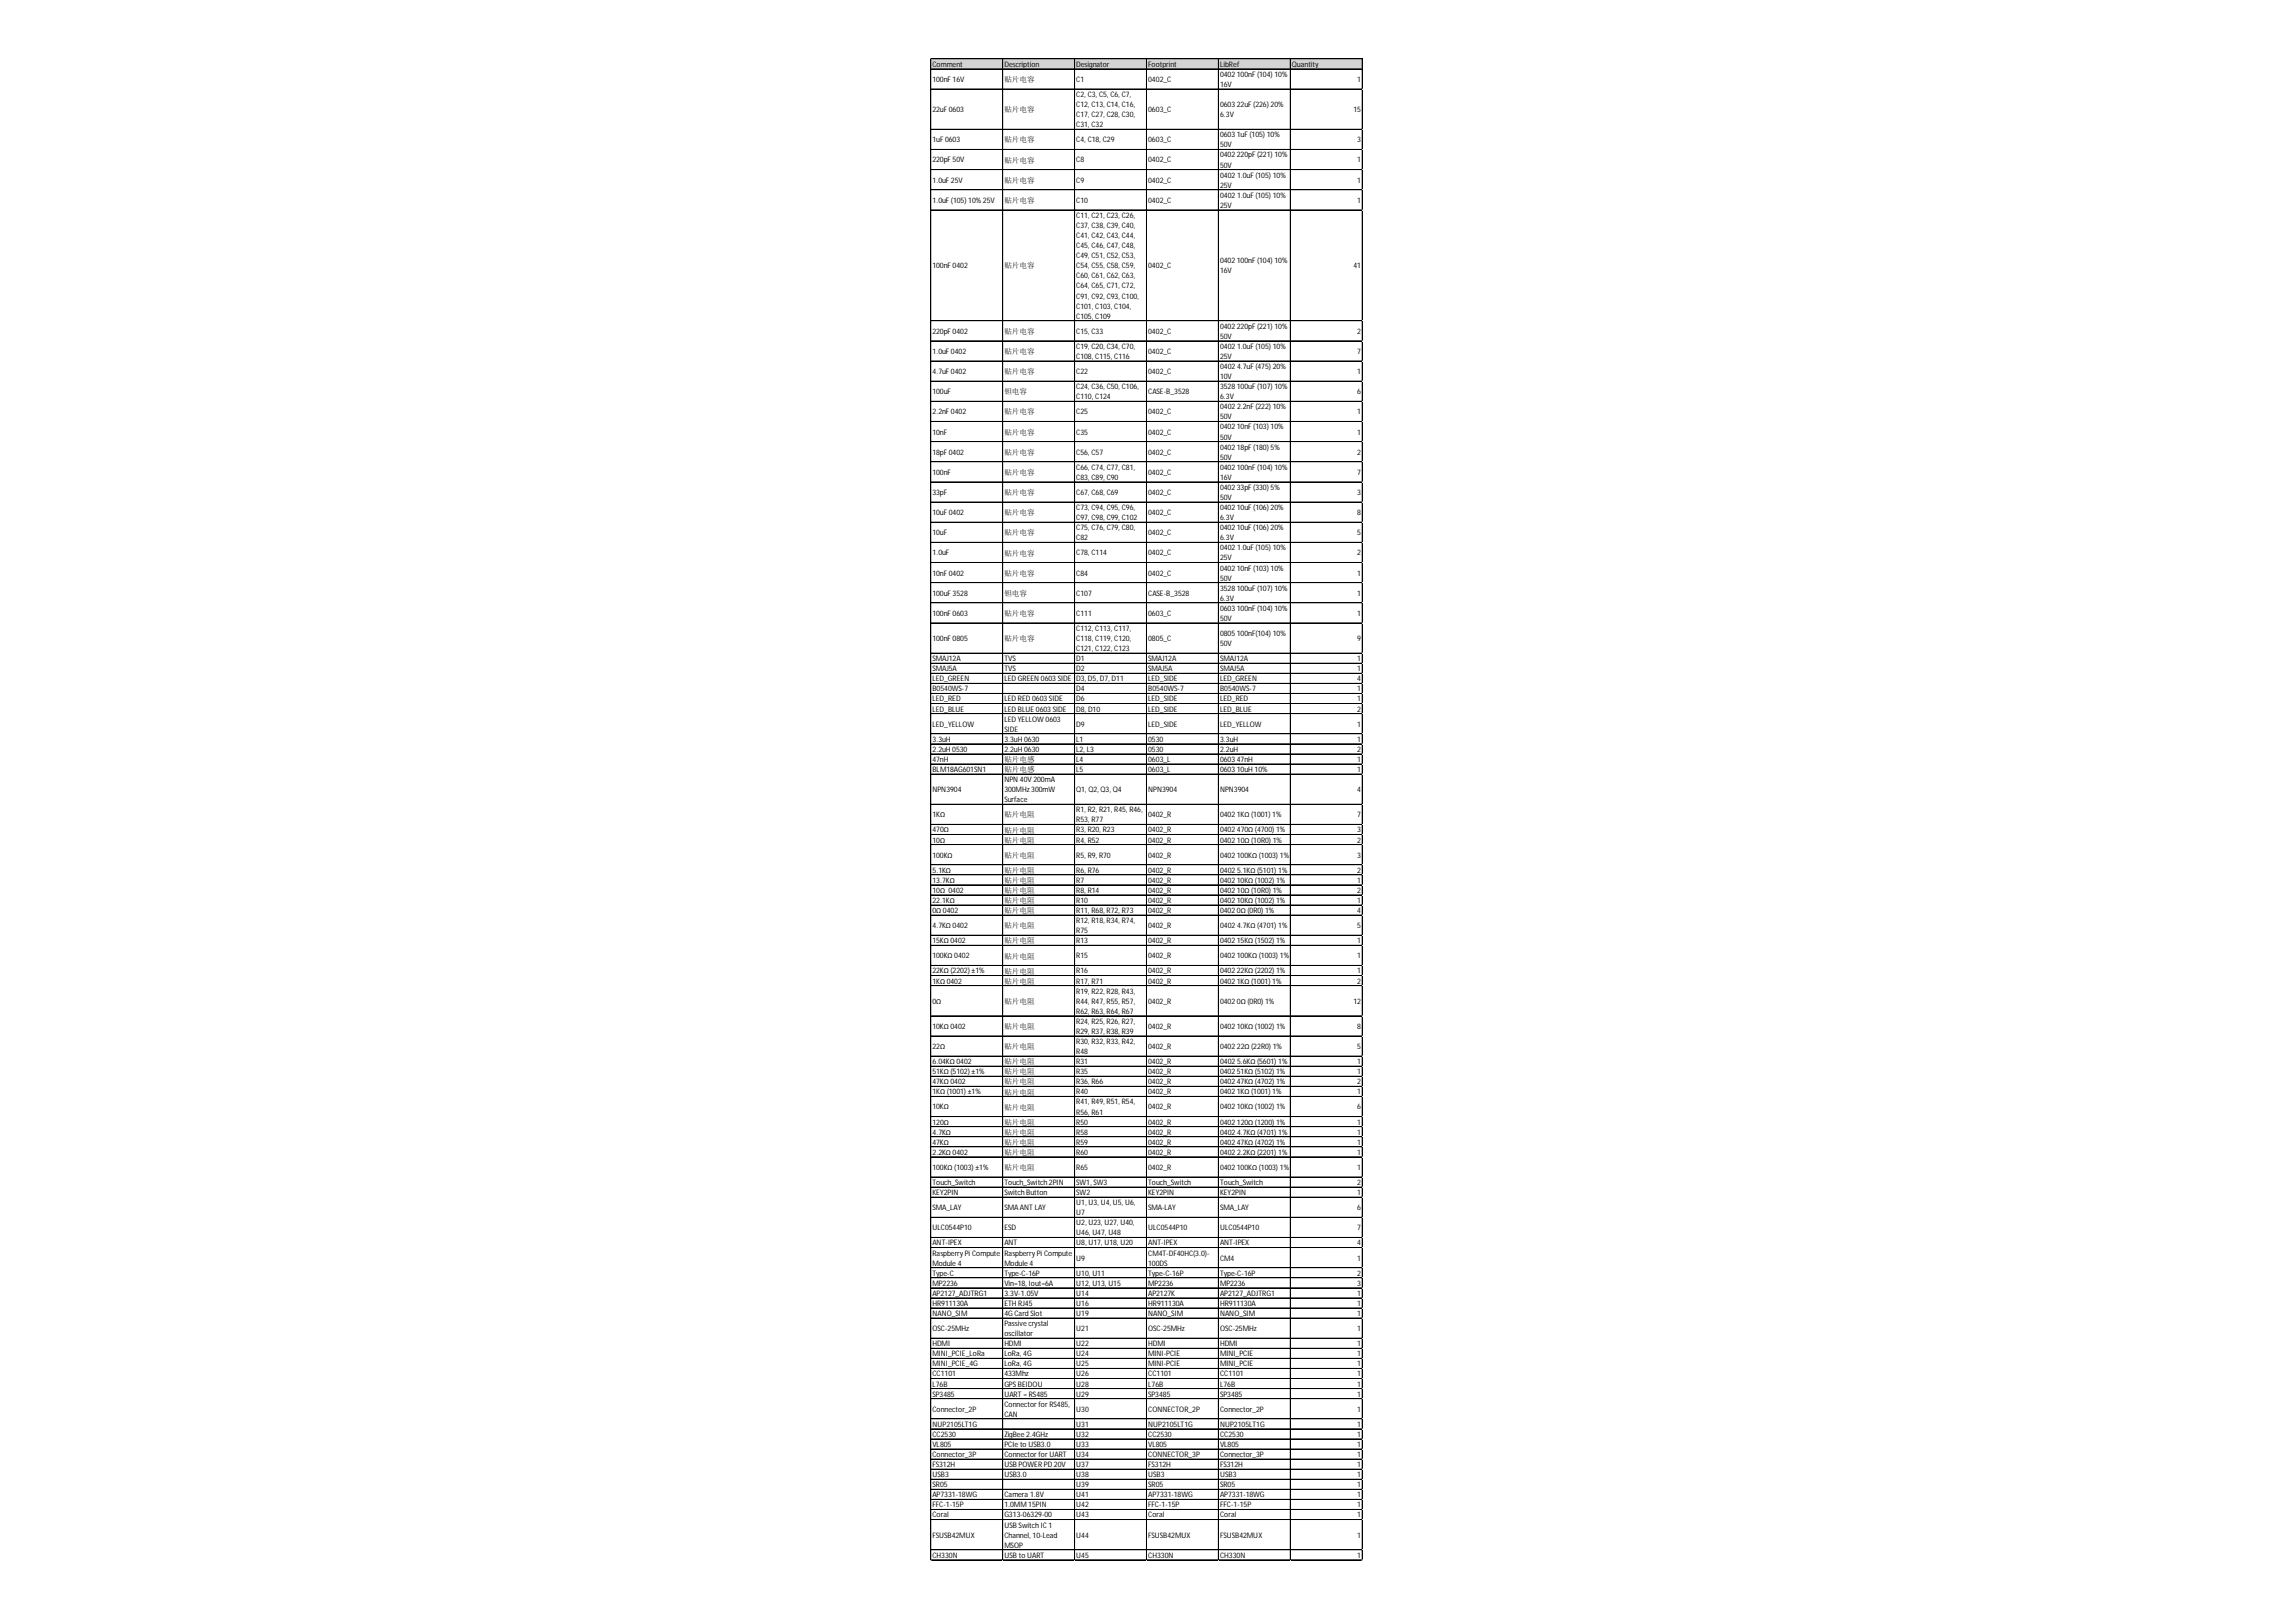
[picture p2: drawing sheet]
<svg xmlns="http://www.w3.org/2000/svg" width="297mm" height="210mm" viewBox="0 0 297 210" stroke-linecap="round" stroke-linejoin="round" font-family="sans-serif">
<defs><g id="words">
<g font-size="1">
<text x="120.6" y="8.6">Comment</text>
<text x="120.6" y="10.6">100nF16V</text>
<text x="129.9" y="8.6">Description</text>
<text x="129.9" y="10.6">贴片电容</text>
<text x="139.2" y="8.6">Designator</text>
<text x="139.2" y="10.6">C1</text>
<text x="148.5" y="8.6">Footprint</text>
<text x="148.5" y="10.6">0402_C</text>
<text x="157.8" y="8.6">LibRef</text>
<text x="157.8" y="9.9">0402 100nF(104) 10%</text>
<text x="157.8" y="11.3">16V</text>
<text x="167.1" y="8.6">Quantity</text>
<text x="175.6" y="10.6">1</text>
<text x="120.6" y="14.5">22uF0603</text>
<text x="129.9" y="14.5">贴片电容</text>
<text x="139.2" y="12.6">C2, C3, C5, C6, C7,</text>
<text x="139.2" y="13.9">C12, C13, C14, C16,</text>
<text x="139.2" y="15.2">C17, C27, C28, C30,</text>
<text x="139.2" y="16.5">C31, C32</text>
<text x="148.5" y="14.5">0603_C</text>
<text x="157.8" y="13.9">0603 22uF(226) 20%</text>
<text x="157.8" y="15.2">6.3V</text>
<text x="157.8" y="17.8">0603 1uF(105) 10%</text>
<text x="175.1" y="14.5">15</text>
<text x="120.6" y="18.4">1uF0603</text>
<text x="120.6" y="21">220pF50V</text>
<text x="120.6" y="23.6">1.0uF25V</text>
<text x="129.9" y="18.4">贴片电容</text>
<text x="129.9" y="21">贴片电容</text>
<text x="129.9" y="23.7">贴片电容</text>
<text x="139.2" y="18.4">C4, C18, C29</text>
<text x="139.2" y="21">C8</text>
<text x="139.2" y="23.6">C9</text>
<text x="148.5" y="18.4">0603_C</text>
<text x="148.5" y="21">0402_C</text>
<text x="148.5" y="23.6">0402_C</text>
<text x="157.8" y="19.1">50V</text>
<text x="157.8" y="20.4">0402 220pF(221) 10%</text>
<text x="157.8" y="21.7">50V</text>
<text x="157.8" y="23">0402 1.0uF(105) 10%</text>
<text x="175.6" y="18.4">3</text>
<text x="175.6" y="21">1</text>
<text x="175.6" y="23.6">1</text>
<text x="120.6" y="26.2">1.0uF(105) 10% 25V</text>
<text x="129.9" y="26.3">贴片电容</text>
<text x="139.2" y="26.2">C10</text>
<text x="139.2" y="28.2">C11, C21, C23, C26,</text>
<text x="139.2" y="29.5">C37, C38, C39, C40,</text>
<text x="148.5" y="26.2">0402_C</text>
<text x="157.8" y="24.3">25V</text>
<text x="157.8" y="25.6">0402 1.0uF(105) 10%</text>
<text x="157.8" y="26.9">25V</text>
<text x="175.6" y="26.2">1</text>
<text x="120.6" y="34.7">100nF0402</text>
<text x="129.9" y="34.7">贴片电容</text>
<text x="139.2" y="30.8">C41, C42, C43, C44,</text>
<text x="139.2" y="32.1">C45, C46, C47, C48,</text>
<text x="139.2" y="33.4">C49, C51, C52, C53,</text>
<text x="139.2" y="34.7">C54, C55, C58, C59,</text>
<text x="148.5" y="34.7">0402_C</text>
<text x="157.8" y="34.1">0402 100nF(104) 10%</text>
<text x="157.8" y="35.4">16V</text>
<text x="175.1" y="34.7">41</text>
<text x="139.2" y="36">C60, C61, C62, C63,</text>
<text x="139.2" y="37.3">C64, C65, C71, C72,</text>
<text x="139.2" y="38.6">C91, C92, C93, C100,</text>
<text x="139.2" y="39.9">C101, C103, C104,</text>
<text x="139.2" y="41.2">C105, C109</text>
<text x="120.6" y="43.2">220pF0402</text>
<text x="120.6" y="45.8">1.0uF0402</text>
<text x="129.9" y="43.2">贴片电容</text>
<text x="129.9" y="45.8">贴片电容</text>
<text x="139.2" y="43.2">C15, C33</text>
<text x="139.2" y="45.1">C19, C20, C34, C70,</text>
<text x="139.2" y="46.5">C108, C115, C116</text>
<text x="148.5" y="43.2">0402_C</text>
<text x="148.5" y="45.8">0402_C</text>
<text x="157.8" y="42.5">0402 220pF(221) 10%</text>
<text x="157.8" y="43.8">50V</text>
<text x="157.8" y="45.1">0402 1.0uF(105) 10%</text>
<text x="157.8" y="46.5">25V</text>
<text x="157.8" y="47.8">0402 4.7uF(475) 20%</text>
<text x="175.6" y="43.2">2</text>
<text x="175.6" y="45.8">7</text>
<text x="120.6" y="48.4">4.7uF0402</text>
<text x="120.6" y="51">100uF</text>
<text x="120.6" y="53.6">2.2nF0402</text>
<text x="129.9" y="48.4">贴片电容</text>
<text x="129.9" y="51">钽电容</text>
<text x="129.9" y="53.6">贴片电容</text>
<text x="139.2" y="48.4">C22</text>
<text x="139.2" y="50.4">C24, C36, C50, C106,</text>
<text x="139.2" y="51.7">C110, C124</text>
<text x="139.2" y="53.6">C25</text>
<text x="148.5" y="48.4">0402_C</text>
<text x="148.5" y="51">CASE-B_3528</text>
<text x="148.5" y="53.6">0402_C</text>
<text x="157.8" y="49.1">10V</text>
<text x="157.8" y="50.4">3528 100uF(107) 10%</text>
<text x="157.8" y="51.7">6.3V</text>
<text x="157.8" y="53">0402 2.2nF(222) 10%</text>
<text x="175.6" y="48.4">1</text>
<text x="175.6" y="51">6</text>
<text x="175.6" y="53.6">1</text>
<text x="120.6" y="56.2">10nF</text>
<text x="120.6" y="58.8">18pF0402</text>
<text x="129.9" y="56.2">贴片电容</text>
<text x="129.9" y="58.9">贴片电容</text>
<text x="139.2" y="56.2">C35</text>
<text x="139.2" y="58.8">C56, C57</text>
<text x="148.5" y="56.2">0402_C</text>
<text x="148.5" y="58.8">0402_C</text>
<text x="157.8" y="54.3">50V</text>
<text x="157.8" y="55.6">0402 10nF(103) 10%</text>
<text x="157.8" y="56.9">50V</text>
<text x="157.8" y="58.2">0402 18pF(180) 5%</text>
<text x="157.8" y="59.5">50V</text>
<text x="175.6" y="56.2">1</text>
<text x="175.6" y="58.8">2</text>
<text x="120.6" y="61.4">100nF</text>
<text x="120.6" y="64.1">33pF</text>
<text x="129.9" y="61.5">贴片电容</text>
<text x="129.9" y="64.1">贴片电容</text>
<text x="139.2" y="60.8">C66, C74, C77, C81,</text>
<text x="139.2" y="62.1">C83, C89, C90</text>
<text x="139.2" y="64.1">C67, C68, C69</text>
<text x="148.5" y="61.4">0402_C</text>
<text x="148.5" y="64.1">0402_C</text>
<text x="157.8" y="60.8">0402 100nF(104) 10%</text>
<text x="157.8" y="62.1">16V</text>
<text x="157.8" y="63.4">0402 33pF(330) 5%</text>
<text x="157.8" y="64.7">50V</text>
<text x="175.6" y="61.4">7</text>
<text x="175.6" y="64.1">3</text>
<text x="120.6" y="66.7">10uF0402</text>
<text x="120.6" y="69.3">10uF</text>
<text x="120.6" y="71.9">1.0uF</text>
<text x="129.9" y="66.7">贴片电容</text>
<text x="129.9" y="69.3">贴片电容</text>
<text x="129.9" y="71.9">贴片电容</text>
<text x="139.2" y="66">C73, C94, C95, C96,</text>
<text x="139.2" y="67.3">C97, C98, C99, C102</text>
<text x="139.2" y="68.6">C75, C76, C79, C80,</text>
<text x="139.2" y="69.9">C82</text>
<text x="139.2" y="71.9">C78, C114</text>
<text x="148.5" y="66.7">0402_C</text>
<text x="148.5" y="69.3">0402_C</text>
<text x="148.5" y="71.9">0402_C</text>
<text x="157.8" y="66">0402 10uF(106) 20%</text>
<text x="157.8" y="67.3">6.3V</text>
<text x="157.8" y="68.6">0402 10uF(106) 20%</text>
<text x="157.8" y="69.9">6.3V</text>
<text x="157.8" y="71.2">0402 1.0uF(105) 10%</text>
<text x="175.6" y="66.7">8</text>
<text x="175.6" y="69.3">5</text>
<text x="175.6" y="71.9">2</text>
<text x="120.6" y="74.5">10nF0402</text>
<text x="120.6" y="77.1">100uF3528</text>
<text x="129.9" y="74.5">贴片电容</text>
<text x="129.9" y="77.1">钽电容</text>
<text x="139.2" y="74.5">C84</text>
<text x="139.2" y="77.1">C107</text>
<text x="148.5" y="74.5">0402_C</text>
<text x="148.5" y="77.1">CASE-B_3528</text>
<text x="157.8" y="72.5">25V</text>
<text x="157.8" y="73.8">0402 10nF(103) 10%</text>
<text x="157.8" y="75.1">50V</text>
<text x="157.8" y="76.4">3528 100uF(107) 10%</text>
<text x="157.8" y="77.7">6.3V</text>
<text x="175.6" y="74.5">1</text>
<text x="175.6" y="77.1">1</text>
<text x="120.6" y="79.7">100nF0603</text>
<text x="120.6" y="83">100nF0805</text>
<text x="129.9" y="79.7">贴片电容</text>
<text x="129.9" y="83">贴片电容</text>
<text x="139.2" y="79.7">C111</text>
<text x="139.2" y="81.7">C112, C113, C117,</text>
<text x="139.2" y="83">C118, C119, C120,</text>
<text x="148.5" y="79.7">0603_C</text>
<text x="148.5" y="83">0805_C</text>
<text x="157.8" y="79">0603 100nF(104) 10%</text>
<text x="157.8" y="80.3">50V</text>
<text x="157.8" y="82.3">0805 100nF(104) 10%</text>
<text x="157.8" y="83.6">50V</text>
<text x="175.6" y="79.7">1</text>
<text x="175.6" y="83">9</text>
<text x="120.6" y="85.6">SMAJ12A</text>
<text x="120.6" y="86.9">SMAJ5A</text>
<text x="120.6" y="88.2">LED_GREEN</text>
<text x="120.6" y="89.5">B0540WS-7</text>
<text x="129.9" y="85.6">TVS</text>
<text x="129.9" y="86.9">TVS</text>
<text x="129.9" y="88.2">LED GREEN 0603 SIDE</text>
<text x="139.2" y="84.3">C121, C122, C123</text>
<text x="139.2" y="85.6">D1</text>
<text x="139.2" y="86.9">D2</text>
<text x="139.2" y="88.2">D3, D5, D7, D11</text>
<text x="139.2" y="89.5">D4</text>
<text x="148.5" y="85.6">SMAJ12A</text>
<text x="148.5" y="86.9">SMAJ5A</text>
<text x="148.5" y="88.2">LED_SIDE</text>
<text x="148.5" y="89.5">B0540WS-7</text>
<text x="157.8" y="85.6">SMAJ12A</text>
<text x="157.8" y="86.9">SMAJ5A</text>
<text x="157.8" y="88.2">LED_GREEN</text>
<text x="157.8" y="89.5">B0540WS-7</text>
<text x="175.6" y="85.6">1</text>
<text x="175.6" y="86.9">1</text>
<text x="175.6" y="88.2">4</text>
<text x="175.6" y="89.5">1</text>
<text x="120.6" y="90.8">LED_RED</text>
<text x="120.6" y="92.1">LED_BLUE</text>
<text x="120.6" y="94">LED_YELLOW</text>
<text x="120.6" y="96">3.3uH</text>
<text x="129.9" y="90.8">LED RED 0603 SIDE</text>
<text x="129.9" y="92.1">LED BLUE 0603 SIDE</text>
<text x="129.9" y="93.4">LED YELLOW 0603</text>
<text x="129.9" y="94.7">SIDE</text>
<text x="129.9" y="96">3.3uH 0630</text>
<text x="139.2" y="90.8">D6</text>
<text x="139.2" y="92.1">D8, D10</text>
<text x="139.2" y="94">D9</text>
<text x="139.2" y="96">L1</text>
<text x="148.5" y="90.8">LED_SIDE</text>
<text x="148.5" y="92.1">LED_SIDE</text>
<text x="148.5" y="94">LED_SIDE</text>
<text x="148.5" y="96">0530</text>
<text x="157.8" y="90.8">LED_RED</text>
<text x="157.8" y="92.1">LED_BLUE</text>
<text x="157.8" y="94">LED_YELLOW</text>
<text x="157.8" y="96">3.3uH</text>
<text x="175.6" y="90.8">1</text>
<text x="175.6" y="92.1">2</text>
<text x="175.6" y="94">1</text>
<text x="175.6" y="96">1</text>
<text x="120.6" y="97.3">2.2uH 0530</text>
<text x="120.6" y="98.6">47nH</text>
<text x="120.6" y="99.9">BLM18AG601SN1</text>
<text x="129.9" y="97.3">2.2uH 0630</text>
<text x="129.9" y="98.6">贴片电感</text>
<text x="129.9" y="99.9">贴片电感</text>
<text x="129.9" y="101.2">NPN 40V200mA</text>
<text x="139.2" y="97.3">L2, L3</text>
<text x="139.2" y="98.6">L4</text>
<text x="139.2" y="99.9">L5</text>
<text x="148.5" y="97.3">0530</text>
<text x="148.5" y="98.6">0603_L</text>
<text x="148.5" y="99.9">0603_L</text>
<text x="157.8" y="97.3">2.2uH</text>
<text x="157.8" y="98.6">0603 47nH</text>
<text x="157.8" y="99.9">0603 10uH 10%</text>
<text x="175.6" y="97.3">2</text>
<text x="175.6" y="98.6">1</text>
<text x="175.6" y="99.9">1</text>
<text x="120.6" y="102.5">NPN3904</text>
<text x="120.6" y="105.8">1KΩ</text>
<text x="120.6" y="107.7">470Ω</text>
<text x="129.9" y="102.5">300MHz 300mW</text>
<text x="129.9" y="103.8">Surface</text>
<text x="129.9" y="105.8">贴片电阻</text>
<text x="129.9" y="107.7">贴片电阻</text>
<text x="139.2" y="102.5">Q1, Q2, Q3, Q4</text>
<text x="139.2" y="105.1">R1, R2, R21, R45, R46,</text>
<text x="139.2" y="106.4">R53, R77</text>
<text x="139.2" y="107.7">R3, R20, R23</text>
<text x="148.5" y="102.5">NPN3904</text>
<text x="148.5" y="105.8">0402_R</text>
<text x="148.5" y="107.7">0402_R</text>
<text x="157.8" y="102.5">NPN3904</text>
<text x="157.8" y="105.8">0402 1KΩ (1001) 1%</text>
<text x="157.8" y="107.7">0402 470Ω (4700) 1%</text>
<text x="175.6" y="102.5">4</text>
<text x="175.6" y="105.8">7</text>
<text x="175.6" y="107.7">3</text>
<text x="120.6" y="109">10Ω</text>
<text x="120.6" y="111">100KΩ</text>
<text x="120.6" y="112.9">5.1KΩ</text>
<text x="129.9" y="109">贴片电阻</text>
<text x="129.9" y="111">贴片电阻</text>
<text x="129.9" y="113">贴片电阻</text>
<text x="139.2" y="109">R4, R52</text>
<text x="139.2" y="111">R5, R9, R70</text>
<text x="139.2" y="112.9">R6, R76</text>
<text x="148.5" y="109">0402_R</text>
<text x="148.5" y="111">0402_R</text>
<text x="148.5" y="112.9">0402_R</text>
<text x="157.8" y="109">0402 10Ω (10R0) 1%</text>
<text x="157.8" y="111">0402 100KΩ (1003) 1%</text>
<text x="157.8" y="112.9">0402 5.1KΩ (5101) 1%</text>
<text x="175.6" y="109">2</text>
<text x="175.6" y="111">3</text>
<text x="175.6" y="112.9">2</text>
<text x="120.6" y="114.2">13.7KΩ</text>
<text x="120.6" y="115.5">10Ω 0402</text>
<text x="120.6" y="116.9">22.1KΩ</text>
<text x="120.6" y="118.2">0Ω 0402</text>
<text x="129.9" y="114.3">贴片电阻</text>
<text x="129.9" y="115.6">贴片电阻</text>
<text x="129.9" y="116.9">贴片电阻</text>
<text x="129.9" y="118.2">贴片电阻</text>
<text x="139.2" y="114.2">R7</text>
<text x="139.2" y="115.5">R8, R14</text>
<text x="139.2" y="116.9">R10</text>
<text x="139.2" y="118.2">R11, R68, R72, R73</text>
<text x="139.2" y="119.5">R12, R18, R34, R74,</text>
<text x="148.5" y="114.2">0402_R</text>
<text x="148.5" y="115.5">0402_R</text>
<text x="148.5" y="116.9">0402_R</text>
<text x="148.5" y="118.2">0402_R</text>
<text x="157.8" y="114.2">0402 10KΩ (1002) 1%</text>
<text x="157.8" y="115.5">0402 10Ω (10R0) 1%</text>
<text x="157.8" y="116.9">0402 10KΩ (1002) 1%</text>
<text x="157.8" y="118.2">0402 0Ω (0R0) 1%</text>
<text x="175.6" y="114.2">1</text>
<text x="175.6" y="115.5">2</text>
<text x="175.6" y="116.9">1</text>
<text x="175.6" y="118.2">4</text>
<text x="120.6" y="120.1">4.7KΩ 0402</text>
<text x="120.6" y="122.1">15KΩ 0402</text>
<text x="120.6" y="124">100KΩ 0402</text>
<text x="120.6" y="126">22KΩ (2202) ±1%</text>
<text x="129.9" y="120.1">贴片电阻</text>
<text x="129.9" y="122.1">贴片电阻</text>
<text x="129.9" y="124">贴片电阻</text>
<text x="129.9" y="126">贴片电阻</text>
<text x="139.2" y="120.8">R75</text>
<text x="139.2" y="122.1">R13</text>
<text x="139.2" y="124">R15</text>
<text x="139.2" y="126">R16</text>
<text x="148.5" y="120.1">0402_R</text>
<text x="148.5" y="122.1">0402_R</text>
<text x="148.5" y="124">0402_R</text>
<text x="148.5" y="126">0402_R</text>
<text x="157.8" y="120.1">0402 4.7KΩ (4701) 1%</text>
<text x="157.8" y="122.1">0402 15KΩ (1502) 1%</text>
<text x="157.8" y="124">0402 100KΩ (1003) 1%</text>
<text x="157.8" y="126">0402 22KΩ (2202) 1%</text>
<text x="175.6" y="120.1">5</text>
<text x="175.6" y="122.1">1</text>
<text x="175.6" y="124">1</text>
<text x="175.6" y="126">1</text>
<text x="120.6" y="127.3">1KΩ 0402</text>
<text x="120.6" y="129.9">0Ω</text>
<text x="129.9" y="127.3">贴片电阻</text>
<text x="129.9" y="129.9">贴片电阻</text>
<text x="139.2" y="127.3">R17, R71</text>
<text x="139.2" y="128.6">R19, R22, R28, R43,</text>
<text x="139.2" y="129.9">R44, R47, R55, R57,</text>
<text x="139.2" y="131.2">R62, R63, R64, R67</text>
<text x="148.5" y="127.3">0402_R</text>
<text x="148.5" y="129.9">0402_R</text>
<text x="157.8" y="127.3">0402 1KΩ (1001) 1%</text>
<text x="157.8" y="129.9">0402 0Ω (0R0) 1%</text>
<text x="175.1" y="129.9">12</text>
<text x="175.6" y="127.3">2</text>
<text x="120.6" y="133.1">10KΩ 0402</text>
<text x="120.6" y="135.8">22Ω</text>
<text x="120.6" y="137.7">6.04KΩ 0402</text>
<text x="129.9" y="133.2">贴片电阻</text>
<text x="129.9" y="135.8">贴片电阻</text>
<text x="129.9" y="137.7">贴片电阻</text>
<text x="139.2" y="132.5">R24, R25, R26, R27,</text>
<text x="139.2" y="133.8">R29, R37, R38, R39</text>
<text x="139.2" y="135.1">R30, R32, R33, R42,</text>
<text x="139.2" y="136.4">R48</text>
<text x="139.2" y="137.7">R31</text>
<text x="148.5" y="133.1">0402_R</text>
<text x="148.5" y="135.8">0402_R</text>
<text x="148.5" y="137.7">0402_R</text>
<text x="157.8" y="133.1">0402 10KΩ (1002) 1%</text>
<text x="157.8" y="135.8">0402 22Ω (22R0) 1%</text>
<text x="157.8" y="137.7">0402 5.6KΩ (5601) 1%</text>
<text x="175.6" y="133.1">8</text>
<text x="175.6" y="135.8">5</text>
<text x="175.6" y="137.7">1</text>
<text x="120.6" y="139">51KΩ (5102) ±1%</text>
<text x="120.6" y="140.3">47KΩ 0402</text>
<text x="120.6" y="141.6">1KΩ (1001) ±1%</text>
<text x="120.6" y="143.6">10KΩ</text>
<text x="129.9" y="139">贴片电阻</text>
<text x="129.9" y="140.3">贴片电阻</text>
<text x="129.9" y="141.6">贴片电阻</text>
<text x="129.9" y="143.6">贴片电阻</text>
<text x="139.2" y="139">R35</text>
<text x="139.2" y="140.3">R36, R66</text>
<text x="139.2" y="141.6">R40</text>
<text x="139.2" y="142.9">R41, R49, R51, R54,</text>
<text x="148.5" y="139">0402_R</text>
<text x="148.5" y="140.3">0402_R</text>
<text x="148.5" y="141.6">0402_R</text>
<text x="148.5" y="143.6">0402_R</text>
<text x="157.8" y="139">0402 51KΩ (5102) 1%</text>
<text x="157.8" y="140.3">0402 47KΩ (4702) 1%</text>
<text x="157.8" y="141.6">0402 1KΩ (1001) 1%</text>
<text x="157.8" y="143.6">0402 10KΩ (1002) 1%</text>
<text x="175.6" y="139">1</text>
<text x="175.6" y="140.3">2</text>
<text x="175.6" y="141.6">1</text>
<text x="175.6" y="143.6">6</text>
<text x="120.6" y="145.5">120Ω</text>
<text x="120.6" y="146.8">4.7KΩ</text>
<text x="120.6" y="148.1">47KΩ</text>
<text x="120.6" y="149.4">2.2KΩ 0402</text>
<text x="129.9" y="145.6">贴片电阻</text>
<text x="129.9" y="146.9">贴片电阻</text>
<text x="129.9" y="148.2">贴片电阻</text>
<text x="129.9" y="149.5">贴片电阻</text>
<text x="139.2" y="144.2">R56, R61</text>
<text x="139.2" y="145.5">R50</text>
<text x="139.2" y="146.8">R58</text>
<text x="139.2" y="148.1">R59</text>
<text x="139.2" y="149.4">R60</text>
<text x="148.5" y="145.5">0402_R</text>
<text x="148.5" y="146.8">0402_R</text>
<text x="148.5" y="148.1">0402_R</text>
<text x="148.5" y="149.4">0402_R</text>
<text x="157.8" y="145.5">0402 120Ω (1200) 1%</text>
<text x="157.8" y="146.8">0402 4.7KΩ (4701) 1%</text>
<text x="157.8" y="148.1">0402 47KΩ (4702) 1%</text>
<text x="157.8" y="149.4">0402 2.2KΩ (2201) 1%</text>
<text x="175.6" y="145.5">1</text>
<text x="175.6" y="146.8">1</text>
<text x="175.6" y="148.1">1</text>
<text x="175.6" y="149.4">1</text>
<text x="120.6" y="151.4">100KΩ (1003) ±1%</text>
<text x="120.6" y="153.4">Touch_Switch</text>
<text x="120.6" y="154.7">KEY2PIN</text>
<text x="129.9" y="151.4">贴片电阻</text>
<text x="129.9" y="153.4">Touch_Switch2PIN</text>
<text x="129.9" y="154.7">Switch Button</text>
<text x="139.2" y="151.4">R65</text>
<text x="139.2" y="153.4">SW1, SW3</text>
<text x="139.2" y="154.7">SW2</text>
<text x="139.2" y="156">U1, U3, U4, U5, U6,</text>
<text x="148.5" y="151.4">0402_R</text>
<text x="148.5" y="153.4">Touch_Switch</text>
<text x="148.5" y="154.7">KEY2PIN</text>
<text x="157.8" y="151.4">0402 100KΩ (1003) 1%</text>
<text x="157.8" y="153.4">Touch_Switch</text>
<text x="157.8" y="154.7">KEY2PIN</text>
<text x="175.6" y="151.4">1</text>
<text x="175.6" y="153.4">2</text>
<text x="175.6" y="154.7">1</text>
<text x="120.6" y="156.6">SMA_LAY</text>
<text x="120.6" y="159.2">ULC0544P10</text>
<text x="120.6" y="161.2">ANT-IPEX</text>
<text x="129.9" y="156.6">SMAANT LAY</text>
<text x="129.9" y="159.2">ESD</text>
<text x="129.9" y="161.2">ANT</text>
<text x="139.2" y="157.3">U7</text>
<text x="139.2" y="158.6">U2, U23, U27, U40,</text>
<text x="139.2" y="159.9">U46, U47, U48</text>
<text x="139.2" y="161.2">U8, U17, U18, U20</text>
<text x="148.5" y="156.6">SMA-LAY</text>
<text x="148.5" y="159.2">ULC0544P10</text>
<text x="148.5" y="161.2">ANT-IPEX</text>
<text x="157.8" y="156.6">SMA_LAY</text>
<text x="157.8" y="159.2">ULC0544P10</text>
<text x="157.8" y="161.2">ANT-IPEX</text>
<text x="175.6" y="156.6">6</text>
<text x="175.6" y="159.2">7</text>
<text x="175.6" y="161.2">4</text>
<text x="120.6" y="162.5">Raspberry Pi Compute</text>
<text x="120.6" y="163.8">Module 4</text>
<text x="120.6" y="165.1">Type-C</text>
<text x="120.6" y="166.4">MP2236</text>
<text x="120.6" y="167.7">AP2127_ADJTRG1</text>
<text x="129.9" y="162.5">Raspberry Pi Compute</text>
<text x="129.9" y="163.8">Module 4</text>
<text x="129.9" y="165.1">Type-C-16P</text>
<text x="129.9" y="166.4">Vin=18, Iout=6A</text>
<text x="129.9" y="167.7">3.3V-1.05V</text>
<text x="139.2" y="163.1">U9</text>
<text x="139.2" y="165.1">U10, U11</text>
<text x="139.2" y="166.4">U12, U13, U15</text>
<text x="139.2" y="167.7">U14</text>
<text x="148.5" y="162.5">CM4T-DF40HC(3.0)-</text>
<text x="148.5" y="163.8">100DS</text>
<text x="148.5" y="165.1">Type-C-16P</text>
<text x="148.5" y="166.4">MP2236</text>
<text x="148.5" y="167.7">AP2127K</text>
<text x="157.8" y="163.1">CM4</text>
<text x="157.8" y="165.1">Type-C-16P</text>
<text x="157.8" y="166.4">MP2236</text>
<text x="157.8" y="167.7">AP2127_ADJTRG1</text>
<text x="175.6" y="163.1">1</text>
<text x="175.6" y="165.1">2</text>
<text x="175.6" y="166.4">3</text>
<text x="175.6" y="167.7">1</text>
<text x="120.6" y="169">HR911130A</text>
<text x="120.6" y="170.3">NANO_SIM</text>
<text x="120.6" y="172.3">OSC-25MHz</text>
<text x="129.9" y="169">ETH RJ45</text>
<text x="129.9" y="170.3">4G Card Slot</text>
<text x="129.9" y="171.6">Passive crystal</text>
<text x="129.9" y="172.9">oscillator</text>
<text x="139.2" y="169">U16</text>
<text x="139.2" y="170.3">U19</text>
<text x="139.2" y="172.3">U21</text>
<text x="148.5" y="169">HR911130A</text>
<text x="148.5" y="170.3">NANO_SIM</text>
<text x="148.5" y="172.3">OSC-25MHz</text>
<text x="157.8" y="169">HR911130A</text>
<text x="157.8" y="170.3">NANO_SIM</text>
<text x="157.8" y="172.3">OSC-25MHz</text>
<text x="175.6" y="169">1</text>
<text x="175.6" y="170.3">1</text>
<text x="175.6" y="172.3">1</text>
<text x="120.6" y="174.2">HDMI</text>
<text x="120.6" y="175.5">MINI_PCIE_LoRa</text>
<text x="120.6" y="176.8">MINI_PCIE_4G</text>
<text x="120.6" y="178.1">CC1101</text>
<text x="120.6" y="179.4">L76B</text>
<text x="129.9" y="174.2">HDMI</text>
<text x="129.9" y="175.5">LoRa, 4G</text>
<text x="129.9" y="176.8">LoRa, 4G</text>
<text x="129.9" y="178.1">433Mhz</text>
<text x="129.9" y="179.4">GPSBEIDOU</text>
<text x="139.2" y="174.2">U22</text>
<text x="139.2" y="175.5">U24</text>
<text x="139.2" y="176.8">U25</text>
<text x="139.2" y="178.1">U26</text>
<text x="139.2" y="179.4">U28</text>
<text x="148.5" y="174.2">HDMI</text>
<text x="148.5" y="175.5">MINI-PCIE</text>
<text x="148.5" y="176.8">MINI-PCIE</text>
<text x="148.5" y="178.1">CC1101</text>
<text x="148.5" y="179.4">L76B</text>
<text x="157.8" y="174.2">HDMI</text>
<text x="157.8" y="175.5">MINI_PCIE</text>
<text x="157.8" y="176.8">MINI_PCIE</text>
<text x="157.8" y="178.1">CC1101</text>
<text x="157.8" y="179.4">L76B</text>
<text x="175.6" y="174.2">1</text>
<text x="175.6" y="175.5">1</text>
<text x="175.6" y="176.8">1</text>
<text x="175.6" y="178.1">1</text>
<text x="175.6" y="179.4">1</text>
<text x="120.6" y="180.7">SP3485</text>
<text x="120.6" y="182.7">Connector_2P</text>
<text x="120.6" y="184.6">NUP2105LT1G</text>
<text x="120.6" y="185.9">CC2530</text>
<text x="129.9" y="180.7">UART = RS485</text>
<text x="129.9" y="182">ConnectorforRS485,</text>
<text x="129.9" y="183.3">CAN</text>
<text x="129.9" y="185.9">ZigBee 2.4GHz</text>
<text x="139.2" y="180.7">U29</text>
<text x="139.2" y="182.7">U30</text>
<text x="139.2" y="184.6">U31</text>
<text x="139.2" y="185.9">U32</text>
<text x="148.5" y="180.7">SP3485</text>
<text x="148.5" y="182.7">CONNECTOR_2P</text>
<text x="148.5" y="184.6">NUP2105LT1G</text>
<text x="148.5" y="185.9">CC2530</text>
<text x="157.8" y="180.7">SP3485</text>
<text x="157.8" y="182.7">Connector_2P</text>
<text x="157.8" y="184.6">NUP2105LT1G</text>
<text x="157.8" y="185.9">CC2530</text>
<text x="175.6" y="180.7">1</text>
<text x="175.6" y="182.7">1</text>
<text x="175.6" y="184.6">1</text>
<text x="175.6" y="185.9">1</text>
<text x="120.6" y="187.3">VL805</text>
<text x="120.6" y="188.6">Connector_3P</text>
<text x="120.6" y="189.9">FS312H</text>
<text x="120.6" y="191.2">USB3</text>
<text x="129.9" y="187.3">PCIe to USB3.0</text>
<text x="129.9" y="188.6">ConnectorforUART</text>
<text x="129.9" y="189.9">USBPOWERPD 20V</text>
<text x="129.9" y="191.2">USB3.0</text>
<text x="139.2" y="187.3">U33</text>
<text x="139.2" y="188.6">U34</text>
<text x="139.2" y="189.9">U37</text>
<text x="139.2" y="191.2">U38</text>
<text x="148.5" y="187.3">VL805</text>
<text x="148.5" y="188.6">CONNECTOR_3P</text>
<text x="148.5" y="189.9">FS312H</text>
<text x="148.5" y="191.2">USB3</text>
<text x="157.8" y="187.3">VL805</text>
<text x="157.8" y="188.6">Connector_3P</text>
<text x="157.8" y="189.9">FS312H</text>
<text x="157.8" y="191.2">USB3</text>
<text x="175.6" y="187.3">1</text>
<text x="175.6" y="188.6">1</text>
<text x="175.6" y="189.9">1</text>
<text x="175.6" y="191.2">1</text>
<text x="120.6" y="192.5">SR05</text>
<text x="120.6" y="193.8">AP7331-18WG</text>
<text x="120.6" y="195.1">FFC-1-15P</text>
<text x="120.6" y="196.4">Coral</text>
<text x="129.9" y="193.8">Camera 1.8V</text>
<text x="129.9" y="195.1">1.0MM15PIN</text>
<text x="129.9" y="196.4">G313-06329-00</text>
<text x="129.9" y="197.7">USBSwitch IC1</text>
<text x="139.2" y="192.5">U39</text>
<text x="139.2" y="193.8">U41</text>
<text x="139.2" y="195.1">U42</text>
<text x="139.2" y="196.4">U43</text>
<text x="148.5" y="192.5">SR05</text>
<text x="148.5" y="193.8">AP7331-18WG</text>
<text x="148.5" y="195.1">FFC-1-15P</text>
<text x="148.5" y="196.4">Coral</text>
<text x="157.8" y="192.5">SR05</text>
<text x="157.8" y="193.8">AP7331-18WG</text>
<text x="157.8" y="195.1">FFC-1-15P</text>
<text x="157.8" y="196.4">Coral</text>
<text x="175.6" y="192.5">1</text>
<text x="175.6" y="193.8">1</text>
<text x="175.6" y="195.1">1</text>
<text x="175.6" y="196.4">1</text>
<text x="120.6" y="199">FSUSB42MUX</text>
<text x="120.6" y="201.6">CH330N</text>
<text x="129.9" y="199">Channel, 10-Lead</text>
<text x="129.9" y="200.3">MSOP</text>
<text x="129.9" y="201.6">USBto UART</text>
<text x="139.2" y="199">U44</text>
<text x="139.2" y="201.6">U45</text>
<text x="148.5" y="199">FSUSB42MUX</text>
<text x="148.5" y="201.6">CH330N</text>
<text x="157.8" y="199">FSUSB42MUX</text>
<text x="157.8" y="201.6">CH330N</text>
<text x="175.6" y="199">1</text>
<text x="175.6" y="201.6">1</text>
</g>
</g></defs>
<path d="M120.4 7.6h55.9v1.4h-55.9z" fill="#d3d3d3"/>
<g fill="none" stroke="#000" stroke-width=".13">
<path d="M120.4 7.6v194.3M120.5 7.6h55.8M120.5 8.9h55.8M120.5 11.5h55.8M120.5 16.7h55.8M120.5 16.8h55.8M120.5 19.3h55.8M120.5 19.4h55.8M129.7 7.7v194.2M139 7.7v194.2M148.3 7.7v194.2M157.7 7.7l-.1 194.2"/>
<path d="M166.9 7.7v194.2M167 7.7v194.2M176.2 7.7v194.2M176.3 7.7v194.2M120.5 21.9h55.8M120.5 24.6h55.8M120.5 27.2h55.8M120.5 41.5h55.8M120.5 44.1h55.8M120.5 46.7h55.8M120.5 49.3h55.8M120.5 51.9h55.8"/>
<path d="M120.5 54.5h55.8M120.5 54.6h55.8M120.5 57.1h55.8M120.5 57.2h55.8M120.5 59.8h55.8M120.5 62.4h55.8M120.5 65h55.8M120.5 67.6h55.8M120.5 70.2h55.8M120.5 72.8h55.8M120.5 75.4h55.8M120.5 78h55.8"/>
<path d="M120.5 80.6h55.8M120.5 84.5h55.8M120.5 85.8h55.8M120.5 87.1h55.8M120.5 87.2h55.8M120.5 88.4h55.8M120.5 88.5h55.8M120.5 89.7h55.8M120.5 91h55.8M120.5 91.1h55.8M120.5 92.3h55.8M120.5 92.4h55.8"/>
<path d="M120.5 95h55.8M120.5 96.3h55.8M120.5 97.6h55.8M120.5 98.9h55.8M120.5 100.2h55.8M120.5 104.1h55.8M120.5 106.7h55.8M120.5 108h55.8M120.5 109.3h55.8M120.5 111.9h55.8M120.5 113.2h55.8M120.5 114.5h55.8"/>
<path d="M120.5 115.8h55.8M120.5 117.1h55.8M120.5 118.4h55.8M120.5 121h55.8M120.5 121.1h55.8M120.5 122.3h55.8M120.5 122.4h55.8M120.5 124.9h55.8M120.5 125h55.8M120.5 126.2h55.8M120.5 126.3h55.8M120.5 127.5h55.8"/>
<path d="M120.5 131.5h55.8M120.5 134.1h55.8M120.5 136.7h55.8M120.5 138h55.8M120.5 139.3h55.8M120.5 140.6h55.8M120.5 141.9h55.8M120.5 144.5h55.8M120.5 145.8h55.8M120.5 147.1h55.8M120.5 148.4h55.8M120.5 149.7h55.8"/>
<path d="M120.5 152.3h55.8M120.5 153.6h55.8M120.5 154.9h55.8M120.5 155h55.8M120.5 157.5h55.8M120.5 160.1h55.8M120.5 160.2h55.8M120.5 161.4h55.8M120.5 164h55.8M120.5 164.1h55.8M120.5 165.4h55.8M120.5 166.7h55.8"/>
<path d="M120.5 168h55.8M120.5 169.3h55.8M120.5 170.6h55.8M120.5 173.2h55.8M120.5 174.5h55.8M120.5 175.8h55.8M120.5 177.1h55.8M120.5 178.4h55.8M120.5 179.7h55.8M120.5 181h55.8M120.5 183.6h55.8M120.5 184.9h55.8"/>
<path d="M120.5 186.2h55.8M120.5 187.5h55.8M120.5 188.8h55.8M120.5 190.1h55.8M120.5 190.2h55.8M120.5 191.4h55.8M120.5 192.7h55.8M120.5 192.8h55.8M120.5 194h55.8M120.5 194.1h55.8M120.5 195.3h55.8M120.5 196.6h55.8"/>
<path d="M120.5 196.7h55.8M120.5 200.6h55.8M120.5 201.9h55.8"/>
</g>
<path d="M120.4 201.9v.1" fill="none" stroke="#d4d4d4" stroke-width=".13"/>
<path d="M120.4 201.9l.1 .1z" fill="#d4d4d4"/>
<path d="M129.7 201.9v.1" fill="none" stroke="#d4d4d4" stroke-width=".13"/>
<path d="M129.7 201.9l.1 .1z" fill="#d4d4d4"/>
<path d="M139 201.9v.1" fill="none" stroke="#d4d4d4" stroke-width=".13"/>
<path d="M139 201.9l.1 .1z" fill="#d4d4d4"/>
<path d="M148.3 201.9v.1" fill="none" stroke="#d4d4d4" stroke-width=".13"/>
<path d="M148.3 201.9l.1 .1z" fill="#d4d4d4"/>
<path d="M157.6 201.9v.1" fill="none" stroke="#d4d4d4" stroke-width=".13"/>
<path d="M157.6 201.9l.1 .1z" fill="#d4d4d4"/>
<path d="M166.9 201.9v.1" fill="none" stroke="#d4d4d4" stroke-width=".13"/>
<path d="M166.9 201.9l.1 .1z" fill="#d4d4d4"/>
<path d="M176.2 201.9v.1" fill="none" stroke="#d4d4d4" stroke-width=".13"/>
<path d="M176.2 201.9l.1 .1z" fill="#d4d4d4"/>
<path d="M176.3 11.5h.1" fill="none" stroke="#d4d4d4" stroke-width=".13"/>
<path d="M176.3 11.5v.1z" fill="#d4d4d4"/>
<path d="M176.3 16.7h.1" fill="none" stroke="#d4d4d4" stroke-width=".13"/>
<path d="M176.3 16.7v.1z" fill="#d4d4d4"/>
<path d="M176.3 19.3h.1" fill="none" stroke="#d4d4d4" stroke-width=".13"/>
<path d="M176.3 19.3v.1z" fill="#d4d4d4"/>
<path d="M176.3 21.9h.1" fill="none" stroke="#d4d4d4" stroke-width=".13"/>
<path d="M176.3 21.9v.1z" fill="#d4d4d4"/>
<path d="M176.3 24.6h.1" fill="none" stroke="#d4d4d4" stroke-width=".13"/>
<path d="M176.3 27.2h.1" fill="none" stroke="#d4d4d4" stroke-width=".13"/>
<path d="M176.3 41.5h.1" fill="none" stroke="#d4d4d4" stroke-width=".13"/>
<path d="M176.3 41.5v.1z" fill="#d4d4d4"/>
<path d="M176.3 44.1h.1" fill="none" stroke="#d4d4d4" stroke-width=".13"/>
<path d="M176.3 44.1v.1z" fill="#d4d4d4"/>
<path d="M176.3 46.7h.1" fill="none" stroke="#d4d4d4" stroke-width=".13"/>
<path d="M176.3 46.7v.1z" fill="#d4d4d4"/>
<path d="M176.3 49.3h.1" fill="none" stroke="#d4d4d4" stroke-width=".13"/>
<path d="M176.3 49.3v.1z" fill="#d4d4d4"/>
<path d="M176.3 51.9h.1" fill="none" stroke="#d4d4d4" stroke-width=".13"/>
<path d="M176.3 51.9v.1z" fill="#d4d4d4"/>
<path d="M176.3 54.5h.1" fill="none" stroke="#d4d4d4" stroke-width=".13"/>
<path d="M176.3 54.5v.1z" fill="#d4d4d4"/>
<path d="M176.3 57.1h.1" fill="none" stroke="#d4d4d4" stroke-width=".13"/>
<path d="M176.3 57.1v.1z" fill="#d4d4d4"/>
<path d="M176.3 59.8h.1" fill="none" stroke="#d4d4d4" stroke-width=".13"/>
<path d="M176.3 62.4h.1" fill="none" stroke="#d4d4d4" stroke-width=".13"/>
<path d="M176.3 65h.1" fill="none" stroke="#d4d4d4" stroke-width=".13"/>
<path d="M176.3 67.6h.1" fill="none" stroke="#d4d4d4" stroke-width=".13"/>
<path d="M176.3 70.2h.1" fill="none" stroke="#d4d4d4" stroke-width=".13"/>
<path d="M176.3 72.8h.1" fill="none" stroke="#d4d4d4" stroke-width=".13"/>
<path d="M176.3 75.4h.1" fill="none" stroke="#d4d4d4" stroke-width=".13"/>
<path d="M176.3 75.4v.1z" fill="#d4d4d4"/>
<path d="M176.3 78h.1" fill="none" stroke="#d4d4d4" stroke-width=".13"/>
<path d="M176.3 78v.1z" fill="#d4d4d4"/>
<path d="M176.3 80.6h.1" fill="none" stroke="#d4d4d4" stroke-width=".13"/>
<path d="M176.3 80.6v.1z" fill="#d4d4d4"/>
<path d="M176.3 84.5h.1" fill="none" stroke="#d4d4d4" stroke-width=".13"/>
<path d="M176.3 84.5v.1z" fill="#d4d4d4"/>
<path d="M176.3 85.8h.1" fill="none" stroke="#d4d4d4" stroke-width=".13"/>
<path d="M176.3 85.8v.1z" fill="#d4d4d4"/>
<path d="M176.3 87.1h.1" fill="none" stroke="#d4d4d4" stroke-width=".13"/>
<path d="M176.3 87.1v.1z" fill="#d4d4d4"/>
<path d="M176.3 88.4h.1" fill="none" stroke="#d4d4d4" stroke-width=".13"/>
<path d="M176.3 88.4v.1z" fill="#d4d4d4"/>
<path d="M176.3 89.7h.1" fill="none" stroke="#d4d4d4" stroke-width=".13"/>
<path d="M176.3 89.7v.1z" fill="#d4d4d4"/>
<path d="M176.3 91h.1" fill="none" stroke="#d4d4d4" stroke-width=".13"/>
<path d="M176.3 91v.1z" fill="#d4d4d4"/>
<path d="M176.3 92.3h.1" fill="none" stroke="#d4d4d4" stroke-width=".13"/>
<path d="M176.3 92.3v.1z" fill="#d4d4d4"/>
<path d="M176.3 95h.1" fill="none" stroke="#d4d4d4" stroke-width=".13"/>
<path d="M176.3 96.3h.1" fill="none" stroke="#d4d4d4" stroke-width=".13"/>
<path d="M176.3 97.6h.1" fill="none" stroke="#d4d4d4" stroke-width=".13"/>
<path d="M176.3 98.9h.1" fill="none" stroke="#d4d4d4" stroke-width=".13"/>
<path d="M176.3 100.2h.1" fill="none" stroke="#d4d4d4" stroke-width=".13"/>
<path d="M176.3 104.1h.1" fill="none" stroke="#d4d4d4" stroke-width=".13"/>
<path d="M176.3 106.7h.1" fill="none" stroke="#d4d4d4" stroke-width=".13"/>
<path d="M176.3 108h.1" fill="none" stroke="#d4d4d4" stroke-width=".13"/>
<path d="M176.3 109.3h.1" fill="none" stroke="#d4d4d4" stroke-width=".13"/>
<path d="M176.3 111.9h.1" fill="none" stroke="#d4d4d4" stroke-width=".13"/>
<path d="M176.3 111.9v.1z" fill="#d4d4d4"/>
<path d="M176.3 113.2h.1" fill="none" stroke="#d4d4d4" stroke-width=".13"/>
<path d="M176.3 113.2v.1z" fill="#d4d4d4"/>
<path d="M176.3 114.5h.1" fill="none" stroke="#d4d4d4" stroke-width=".13"/>
<path d="M176.3 114.5v.1z" fill="#d4d4d4"/>
<path d="M176.3 115.8h.1" fill="none" stroke="#d4d4d4" stroke-width=".13"/>
<path d="M176.3 115.8v.1z" fill="#d4d4d4"/>
<path d="M176.3 117.1h.1" fill="none" stroke="#d4d4d4" stroke-width=".13"/>
<path d="M176.3 117.1v.1z" fill="#d4d4d4"/>
<path d="M176.3 118.4h.1" fill="none" stroke="#d4d4d4" stroke-width=".13"/>
<path d="M176.3 118.4v.1z" fill="#d4d4d4"/>
<path d="M176.3 121h.1" fill="none" stroke="#d4d4d4" stroke-width=".13"/>
<path d="M176.3 121v.1z" fill="#d4d4d4"/>
<path d="M176.3 122.3h.1" fill="none" stroke="#d4d4d4" stroke-width=".13"/>
<path d="M176.3 122.3v.1z" fill="#d4d4d4"/>
<path d="M176.3 124.9h.1" fill="none" stroke="#d4d4d4" stroke-width=".13"/>
<path d="M176.3 124.9v.1z" fill="#d4d4d4"/>
<path d="M176.3 126.2h.1" fill="none" stroke="#d4d4d4" stroke-width=".13"/>
<path d="M176.3 126.2v.1z" fill="#d4d4d4"/>
<path d="M176.3 127.5h.1" fill="none" stroke="#d4d4d4" stroke-width=".13"/>
<path d="M176.3 127.5v.1z" fill="#d4d4d4"/>
<path d="M176.3 131.5h.1" fill="none" stroke="#d4d4d4" stroke-width=".13"/>
<path d="M176.3 134.1h.1" fill="none" stroke="#d4d4d4" stroke-width=".13"/>
<path d="M176.3 136.7h.1" fill="none" stroke="#d4d4d4" stroke-width=".13"/>
<path d="M176.3 138h.1" fill="none" stroke="#d4d4d4" stroke-width=".13"/>
<path d="M176.3 139.3h.1" fill="none" stroke="#d4d4d4" stroke-width=".13"/>
<path d="M176.3 140.6h.1" fill="none" stroke="#d4d4d4" stroke-width=".13"/>
<path d="M176.3 141.9h.1" fill="none" stroke="#d4d4d4" stroke-width=".13"/>
<path d="M176.3 144.5h.1" fill="none" stroke="#d4d4d4" stroke-width=".13"/>
<path d="M176.3 145.8h.1" fill="none" stroke="#d4d4d4" stroke-width=".13"/>
<path d="M176.3 145.8v.1z" fill="#d4d4d4"/>
<path d="M176.3 147.1h.1" fill="none" stroke="#d4d4d4" stroke-width=".13"/>
<path d="M176.3 147.1v.1z" fill="#d4d4d4"/>
<path d="M176.3 148.4h.1" fill="none" stroke="#d4d4d4" stroke-width=".13"/>
<path d="M176.3 148.4v.1z" fill="#d4d4d4"/>
<path d="M176.3 149.7h.1" fill="none" stroke="#d4d4d4" stroke-width=".13"/>
<path d="M176.3 149.7v.1z" fill="#d4d4d4"/>
<path d="M176.3 152.3h.1" fill="none" stroke="#d4d4d4" stroke-width=".13"/>
<path d="M176.3 152.3v.1z" fill="#d4d4d4"/>
<path d="M176.3 153.6h.1" fill="none" stroke="#d4d4d4" stroke-width=".13"/>
<path d="M176.3 153.6v.1z" fill="#d4d4d4"/>
<path d="M176.3 154.9h.1" fill="none" stroke="#d4d4d4" stroke-width=".13"/>
<path d="M176.3 154.9v.1z" fill="#d4d4d4"/>
<path d="M176.3 157.5h.1" fill="none" stroke="#d4d4d4" stroke-width=".13"/>
<path d="M176.3 157.5v.1z" fill="#d4d4d4"/>
<path d="M176.3 160.1h.1" fill="none" stroke="#d4d4d4" stroke-width=".13"/>
<path d="M176.3 160.1v.1z" fill="#d4d4d4"/>
<path d="M176.3 161.4h.1" fill="none" stroke="#d4d4d4" stroke-width=".13"/>
<path d="M176.3 161.4v.1z" fill="#d4d4d4"/>
<path d="M176.3 164h.1" fill="none" stroke="#d4d4d4" stroke-width=".13"/>
<path d="M176.3 164v.1z" fill="#d4d4d4"/>
<path d="M176.3 165.4h.1" fill="none" stroke="#d4d4d4" stroke-width=".13"/>
<path d="M176.3 166.7h.1" fill="none" stroke="#d4d4d4" stroke-width=".13"/>
<path d="M176.3 168h.1" fill="none" stroke="#d4d4d4" stroke-width=".13"/>
<path d="M176.3 169.3h.1" fill="none" stroke="#d4d4d4" stroke-width=".13"/>
<path d="M176.3 170.6h.1" fill="none" stroke="#d4d4d4" stroke-width=".13"/>
<path d="M176.3 173.2h.1" fill="none" stroke="#d4d4d4" stroke-width=".13"/>
<path d="M176.3 174.5h.1" fill="none" stroke="#d4d4d4" stroke-width=".13"/>
<path d="M176.3 175.8h.1" fill="none" stroke="#d4d4d4" stroke-width=".13"/>
<path d="M176.3 177.1h.1" fill="none" stroke="#d4d4d4" stroke-width=".13"/>
<path d="M176.3 178.4h.1" fill="none" stroke="#d4d4d4" stroke-width=".13"/>
<path d="M176.3 179.7h.1" fill="none" stroke="#d4d4d4" stroke-width=".13"/>
<path d="M176.3 181h.1" fill="none" stroke="#d4d4d4" stroke-width=".13"/>
<path d="M176.3 181v.1z" fill="#d4d4d4"/>
<path d="M176.3 183.6h.1" fill="none" stroke="#d4d4d4" stroke-width=".13"/>
<path d="M176.3 183.6v.1z" fill="#d4d4d4"/>
<path d="M176.3 184.9h.1" fill="none" stroke="#d4d4d4" stroke-width=".13"/>
<path d="M176.3 184.9v.1z" fill="#d4d4d4"/>
<path d="M176.3 186.2h.1" fill="none" stroke="#d4d4d4" stroke-width=".13"/>
<path d="M176.3 186.2v.1z" fill="#d4d4d4"/>
<path d="M176.3 187.5h.1" fill="none" stroke="#d4d4d4" stroke-width=".13"/>
<path d="M176.3 187.5v.1z" fill="#d4d4d4"/>
<path d="M176.3 188.8h.1" fill="none" stroke="#d4d4d4" stroke-width=".13"/>
<path d="M176.3 188.8v.1z" fill="#d4d4d4"/>
<path d="M176.3 190.1h.1" fill="none" stroke="#d4d4d4" stroke-width=".13"/>
<path d="M176.3 190.1v.1z" fill="#d4d4d4"/>
<path d="M176.3 191.4h.1" fill="none" stroke="#d4d4d4" stroke-width=".13"/>
<path d="M176.3 191.4v.1z" fill="#d4d4d4"/>
<path d="M176.3 192.7h.1" fill="none" stroke="#d4d4d4" stroke-width=".13"/>
<path d="M176.3 192.7v.1z" fill="#d4d4d4"/>
<path d="M176.3 194h.1" fill="none" stroke="#d4d4d4" stroke-width=".13"/>
<path d="M176.3 194v.1z" fill="#d4d4d4"/>
<path d="M176.3 195.3h.1" fill="none" stroke="#d4d4d4" stroke-width=".13"/>
<path d="M176.3 195.3v.1z" fill="#d4d4d4"/>
<path d="M176.3 196.6h.1" fill="none" stroke="#d4d4d4" stroke-width=".13"/>
<path d="M176.3 196.6v.1z" fill="#d4d4d4"/>
<path d="M176.3 200.6h.1" fill="none" stroke="#d4d4d4" stroke-width=".13"/>
<path d="M176.3 201.9h.1" fill="none" stroke="#d4d4d4" stroke-width=".13"/>
<use href="#words"/>
</svg>
